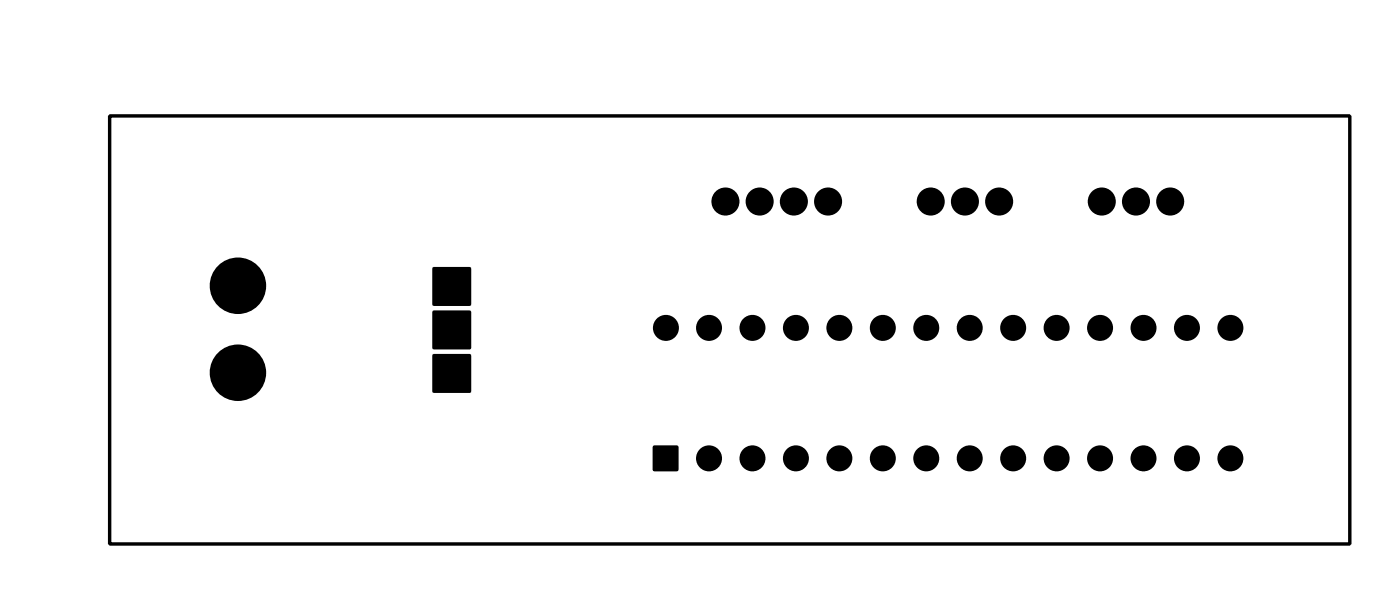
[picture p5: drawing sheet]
<svg xmlns="http://www.w3.org/2000/svg" width="82mm" height="35mm" viewBox="0 0 82 35" stroke-linecap="round" stroke-linejoin="round" font-family="sans-serif">
<g fill="#000">
<path d="M25.3 15.6h2.2v2.2h-2.2z" fill-rule="evenodd"/>
<path d="M25.3 18.2h2.2v2.2h-2.2z" fill-rule="evenodd"/>
<path d="M25.3 20.7h2.2v2.2h-2.2z" fill-rule="evenodd"/>
<path d="M38.2 26h1.4v1.5h-1.4z" fill-rule="evenodd"/>
<circle cx="13.9" cy="16.7" r="1.65"/>
<circle cx="38.9" cy="19.2" r=".76"/>
<circle cx="41.4" cy="19.2" r=".76"/>
<circle cx="42.4" cy="11.8" r=".82"/>
<circle cx="44" cy="19.2" r=".76"/>
<circle cx="44.4" cy="11.8" r=".82"/>
<circle cx="46.4" cy="11.8" r=".82"/>
<circle cx="46.5" cy="19.2" r=".76"/>
<circle cx="48.4" cy="11.8" r=".82"/>
<circle cx="49.1" cy="19.2" r=".76"/>
<circle cx="51.6" cy="19.2" r=".76"/>
<circle cx="54.1" cy="19.2" r=".76"/>
<circle cx="54.4" cy="11.8" r=".82"/>
<circle cx="56.4" cy="11.8" r=".82"/>
<circle cx="56.7" cy="19.2" r=".76"/>
<circle cx="58.4" cy="11.8" r=".82"/>
<circle cx="59.2" cy="19.2" r=".76"/>
<circle cx="61.8" cy="19.2" r=".76"/>
<circle cx="64.3" cy="19.2" r=".76"/>
<circle cx="64.4" cy="11.8" r=".82"/>
<circle cx="66.4" cy="11.8" r=".82"/>
<circle cx="66.8" cy="19.2" r=".76"/>
<circle cx="68.4" cy="11.8" r=".82"/>
<circle cx="69.4" cy="19.2" r=".76"/>
<circle cx="71.9" cy="19.2" r=".76"/>
<circle cx="13.9" cy="21.8" r="1.65"/>
<circle cx="41.4" cy="26.8" r=".76"/>
<circle cx="44" cy="26.8" r=".76"/>
<circle cx="46.5" cy="26.8" r=".76"/>
<circle cx="49.1" cy="26.8" r=".76"/>
<circle cx="51.6" cy="26.8" r=".76"/>
<circle cx="54.1" cy="26.8" r=".76"/>
<circle cx="56.7" cy="26.8" r=".76"/>
<circle cx="59.2" cy="26.8" r=".76"/>
<circle cx="61.8" cy="26.8" r=".76"/>
<circle cx="64.3" cy="26.8" r=".76"/>
<circle cx="66.8" cy="26.8" r=".76"/>
<circle cx="69.4" cy="26.8" r=".76"/>
<circle cx="71.9" cy="26.8" r=".76"/>
</g>
<path d="M6.4 6.8h72.5v25h-72.5z" fill="none" stroke="#000" stroke-width=".2"/>
</svg>
